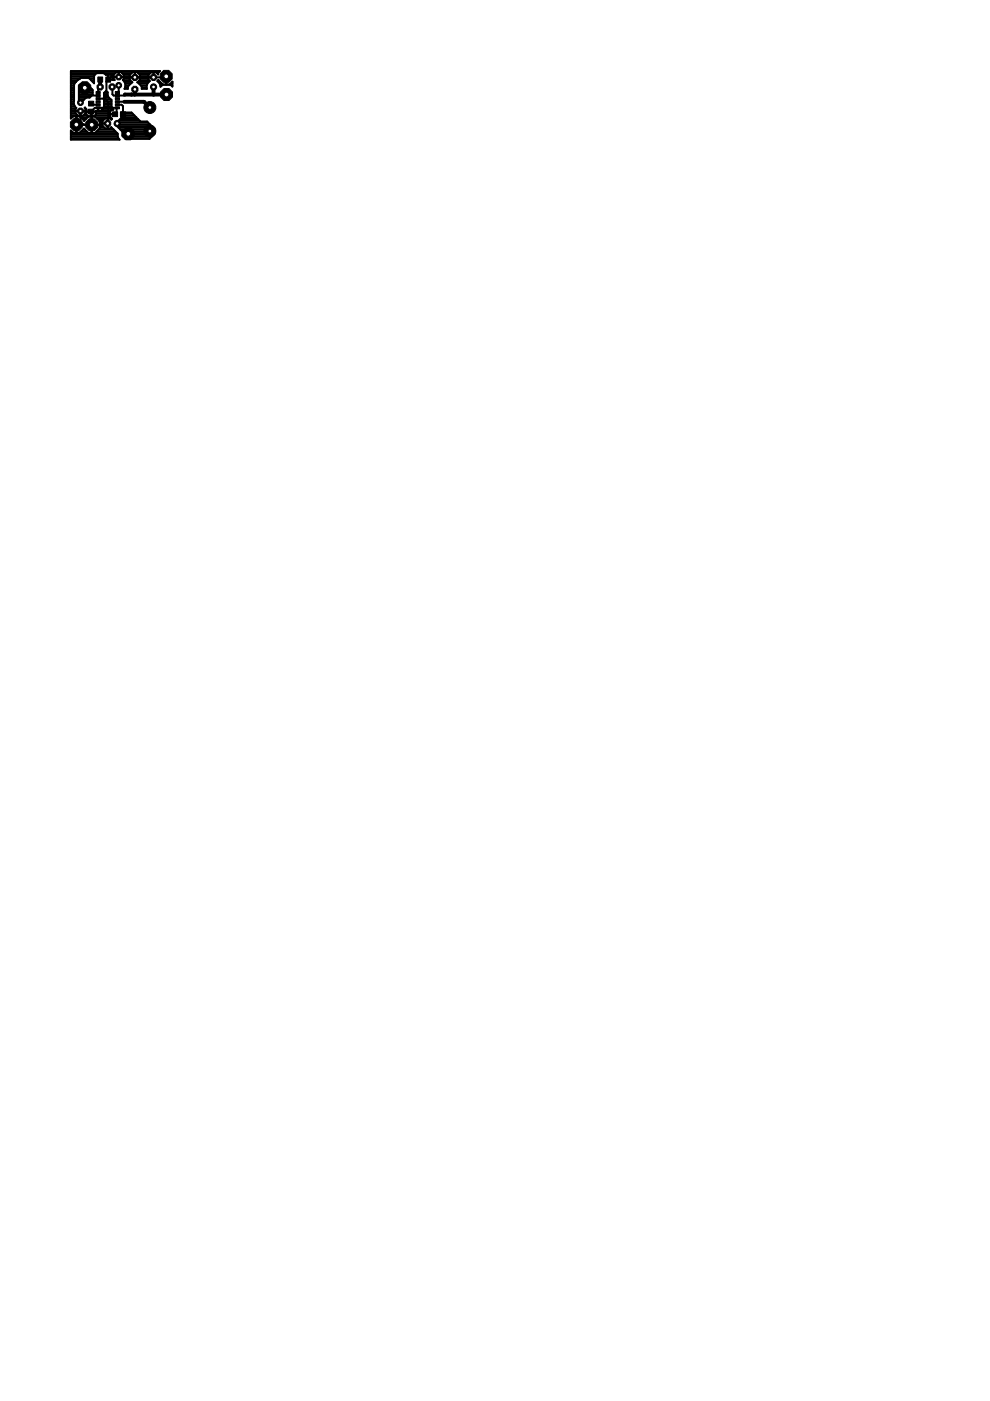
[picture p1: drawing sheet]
<svg xmlns="http://www.w3.org/2000/svg" width="210mm" height="297mm" viewBox="0 0 210 297" stroke-linecap="round" stroke-linejoin="round" font-family="sans-serif">
<g fill="#000" stroke="#000" stroke-width=".21">
<path d="M20.4 19.4h.9v.4h-.9zM20.7 16.3h1.1v1.1h-1.1zM22.4 16.3h1.1v1.1h-1.1zM24.4 19.4h.9v.4h-.9zM18.8 23.2h1.1v1h-1.1zM18.8 21.5h1.1v1h-1.1zM20.4 20h.9v.5h-.9zM20.4 20.7h.9v.4h-.9zM20.4 21.4h.9v.4h-.9zM20.4 22h.9v.4h-.9zM20.4 22.6h.9v.5h-.9zM23.8 23.7h1.1v1h-1.1z"/>
<path d="M24.4 22.6h.9v.5h-.9zM24.4 22h.9v.4h-.9zM24.4 21.4h.9v.4h-.9zM24.4 20.7h.9v.4h-.9zM24.4 20h.9v.5h-.9zM25.5 23.7h1.1v1h-1.1z"/>
<circle cx="28.6" cy="16.4" r=".71"/>
</g>
<g fill="none" stroke="#000" stroke-width=".42">
<path d="M15 15.9h5.1M15 15.5h9.5M15 16.3h4.9M15 20h.7M15 19.6h.7M15 19.2h.7M15 18.9h.7M15 18.5h.7M15 18.1h.7M15 17.7h.8M15 17.4h1.1M15 17h1.4"/>
<path d="M15 16.6h2M15 15.1h18.9M16.2 17.3h.1M16.7 20h2.9M16.7 19.6h2.9M16.7 19.2h2.9M16.7 18.9h2.8M16.7 18.5h2.4M16.8 18.1h1.9M18.9 16.6h1M19.3 17h.6M19.7 17.4h.2"/>
<path d="M20.1 15.9l-.2 1.8-1.1-1.2h-1.7l-1.2 1.1-.2 .3-.1 3.6M20.6 15.5l-.5 .4M21.2 18.4l-.4 .5v.7M21.9 15.5l.6 .4M22.1 20h.7M22.1 19.6h.7M22.4 15.9h1.1l.4 .4M22.9 15.9v.9h1v-.5M22.9 16.3h.1M22.9 16.6h.1M23 15.9v1l1.3 .1M23.6 15.9h.5"/>
<path d="M23.8 18.4v1.6l.3 .3h2.2l.2-.3M23.9 16.3h.2M23.9 16.6h.2M24.1 15.9l.6-.6h.9l.6 .6M24.1 15.9v.9l.2 .2M24.3 17h.1M25.2 15.3v1M25.2 18.1v1.2l-.3 .3M25.2 15.9h.1M25.2 15.5h.1M25.2 16.3h.1M25.8 15.5h2.1"/>
<path d="M26.1 17h1.5M26.2 15.9v.9l-.2 .2a1.39 1.39 0 0 1 .4 1.8h.7v-.5l1-.8-.6-.6v-1l.6-.6h1l.6 .6v1l-.6 .6 1 .8v.5h1v-.7M26.2 15.9h1.3M26.2 16.3h1.3M26.2 16.6h1.3M26.4 17.4h1.6M26.5 18.5h.6M26.5 17.7h1.2M26.6 18.1h.7M28.6 16.4l-5.1-.1-.9 1v3.3l-.4 .3M28.6 15.3v1.1M28.6 15.9h.1"/>
<path d="M28.6 15.5h.1M28.6 16.3h.1M29.2 17.4h2.3M29.3 15.5h2.6M29.5 17.7h1.8M29.6 17h2M29.6 15.9h1.9M29.7 16.3h1.8M29.7 16.6h1.8M29.8 18.1h1.3M30.1 18.5h1M31.7 17.2h.1"/>
<path d="M31.7 17.2l-.4 .4-.2 .5M32.6 16.4h.1M32.6 15.3v1.1M32.6 15.9h.1M32.6 15.5h.1M32.6 16.3h.1M32.6 18.4v.1M33.2 15.5h.3M33.4 17.2h.1M33.4 17.2l.2-.2 .9 .9h.7l.1-1.6v1.6h.7l.6-.6v1.1l-.4-.4h-1.7l-.5 .4v-.3M33.4 17.2l.6 .9M33.5 15.5l.4-.4h-18.9v10l.5-.4h.7v1.7h5v-.6l-1-1.1h-.7v3.5"/>
<path d="M33.5 15.5v.3l-.5-.5h-.9l-.6 .6v1l.2 .3M33.5 17h.1M33.6 17.4h.4M33.9 17.7h.5M34 18.1h.3M35.2 17.7h.1M35.2 17.4h.1M35.2 17h.1M35.2 16.6h.1M35.2 16.2l-.2 .2h-7.5M36.1 17.7h.5M36.3 18.1h.3"/>
<path d="M36.5 17.4h.1M15 28.2h9.8M15 29.3h10.1M15 29h10M15 28.6h10M15 27.9h.2M15 24.8h.3M15 24.5h1.5M15 24.1h1.1M15 23.7h1M15 23.3h1M15 23h1.1"/>
<path d="M15 22.6h.9M15 22.2h.7M15 21.9h.6M15 21.5h.6M15 21.1h.7M15 20.7h.7M15 20.4h.7M15.6 21.5v.5l.6 .9-.2 .2v.9l.6 .6h.9l.6-.6-.1-1.2 .3 .4M16 23.5h2.1M16.2 27.9h.1M16.2 27.5h.1M16.2 27.1h.1"/>
<path d="M16.2 26.7h.1M16.2 26h.1M16.2 25.6h.1M16.2 25.2h.1M16.2 24.8h.1M16.7 21.5h.7M16.7 21.1h1.1M16.7 20.4h2.6M17.1 24.5h.1M17.1 24.1h.1M17.1 23.7h.1M17.1 24.8h1.5"/>
<path d="M17.2 27.9h1.2M17.5 25.2h.7M17.6 27.5h.4M17.6 24.5h.8M17.8 25.6h.1M17.8 25.6l.9-.9h.7v3.5M17.8 25.6l-.9-.9h-.6v3.4h.6l.9-.8 .9 .9M18 24.1h.3M18 23h.1M18.1 23.7h.2M18.1 23.3h.2M18.2 20.7l-1 1-.5-.1v-3.4l.4-.4h1.3l1.2 1.2v1.1l-.6 .6h-2.3"/>
<path d="M18.3 23.2v.4M19.3 23.6v1l-.8-.1-.2-.2v-.6h2l-.1 .7-.2 .2h-.6v-1M19.3 24.5h.1M19.3 24.1h.1M19.3 23.7h.1M19.3 23.7l.2 .1v2.7M19.3 22l.3 .2h1.2M19.4 26.4h.1M19.4 27.9h.1M19.4 27.5h.1M19.4 27.1h.1M19.4 26.7h.1"/>
<path d="M19.4 26h.1M19.4 25.6h.1M19.4 25.2h.1M19.4 24.8h.1M20.2 28.2l1-1v-.7h-5v1.6h-.7l-.5-.4v1.9h10.4l-.4-.6M20.2 24.5h3.2M20.3 24.8h3.1M20.3 24.1h3.1M20.3 23.7h3.1M20.5 27.9h4M20.6 25.2h1.6M20.8 20.9h1.4"/>
<path d="M20.8 23.2v.3M20.8 23.2h.1M20.8 23.3h.1M20.8 20.3h-1.9M20.9 27.5h3.2M21 25.6h.8M21.2 26.4h.5M21.2 27.1h1M21.2 26.7h.6M21.2 26h.5M21.6 23.3l-1.3 .3-3.1 .1-.1-.2v2l-.9 .9M21.6 23.3h2"/>
<path d="M21.7 23.1l-.1 .2M21.7 23.1h.1M21.7 26.2h1.1M21.8 23h2.1M22 20.7h1.1M22 21.1h1.5M22.1 22.6l-.4 .5M22.1 22.6v-2.9l.4-.4 .3 .3a1.39 1.39 0 0 0 .8 1.6v1.4M22.1 22.6h1.5M22.1 22.2h1.5M22.1 21.9h1.5M22.1 21.5h1.5"/>
<path d="M22.1 20.4h.8M22.2 20.9l.7 .8v4.4l-.1 .1M22.8 26.4h.1M22.8 25.1v2.2M22.8 27.1h.1M22.8 26.7h.1M22.8 26h.1M22.8 25.6h.1M22.8 25.2h.1M23.5 25.2h.2M23.5 27.1h.2M23.6 23.3l-.2 .4v.5l.9 .1h-.9v.6l.4 .3-.2 .2-.3-.3h-.9l-.7 .6v.9l.7 .7h.9l.3-.3 .5 .5"/>
<path d="M23.6 22.6l.4 .5M24 23.1h.1M24 23.1v.2h-.4M24.1 27.5l.9 .8v.7M24.4 26.4h7.4M24.8 26h6.6M24.8 22.9l-.1 1-.3 .3M24.8 26.7h7.3M24.9 22.9h-4.8l-.8 .8M24.9 22.2h.9l.3 .3v1.7M24.9 21.6h1.5M25.1 25.6h4.5"/>
<path d="M25.2 27.1h7.3M25.5 25.2h3.8M25.5 27.5h7.3M25.7 24.8h3.2M25.7 24.5h2.8M25.7 24.1h2.4M25.7 23.9h2.2l1.9 1.9h1.4l1.6 1.6v.9l-1.1 1.1h-5.1l-.6-.6v-.9l-1.7-1.6 1.4-1.3zM25.9 27.9h6.9M26 28.2h6.8M26 28.6h6.5M26.1 29h6.1M26.4 21.6h.1"/>
<path d="M26.5 29.3h5.3"/>
</g>
<path d="M21.2 16.9v1.5M21.2 16.9h.1M28.6 18.9l-.1 1.1M32.6 18.4v1.6M26.4 21.6h4.1l1.3 1.2M27.9 20v.1M35.3 20l-8.8 .1" fill="none" stroke="#000" stroke-width=".83"/>
<circle cx="28.6" cy="16.4" r=".4" fill="#fff" stroke="#000" stroke-width=".21"/>
<circle cx="28.6" cy="18.9" r=".71" fill="#000" stroke="#000" stroke-width=".21"/>
<circle cx="28.6" cy="18.9" r=".4" fill="#fff" stroke="#000" stroke-width=".21"/>
<circle cx="25.2" cy="16.3" r=".66" fill="#000" stroke="#000" stroke-width=".21"/>
<circle cx="25.2" cy="16.3" r=".36" fill="#fff" stroke="#000" stroke-width=".21"/>
<circle cx="25.2" cy="18.1" r=".61" fill="#000" stroke="#000" stroke-width=".21"/>
<circle cx="25.2" cy="18.1" r=".36" fill="#fff" stroke="#000" stroke-width=".21"/>
<circle cx="17.1" cy="23.5" r=".66" fill="#000" stroke="#000" stroke-width=".21"/>
<circle cx="17.1" cy="23.5" r=".36" fill="#fff" stroke="#000" stroke-width=".21"/>
<circle cx="17.1" cy="21.8" r=".61" fill="#000" stroke="#000" stroke-width=".21"/>
<circle cx="17.1" cy="21.8" r=".36" fill="#fff" stroke="#000" stroke-width=".21"/>
<circle cx="22.8" cy="26.2" r=".71" fill="#000" stroke="#000" stroke-width=".21"/>
<circle cx="22.8" cy="26.2" r=".4" fill="#fff" stroke="#000" stroke-width=".21"/>
<circle cx="24.8" cy="26.2" r=".66" fill="#000" stroke="#000" stroke-width=".21"/>
<circle cx="24.8" cy="26.2" r=".4" fill="#fff" stroke="#000" stroke-width=".21"/>
<circle cx="32.6" cy="16.4" r=".71" fill="#000" stroke="#000" stroke-width=".21"/>
<circle cx="32.6" cy="16.4" r=".4" fill="#fff" stroke="#000" stroke-width=".21"/>
<circle cx="32.6" cy="18.4" r=".66" fill="#000" stroke="#000" stroke-width=".21"/>
<circle cx="32.6" cy="18.4" r=".4" fill="#fff" stroke="#000" stroke-width=".21"/>
<circle cx="21.2" cy="18.4" r=".71" fill="#000" stroke="#000" stroke-width=".21"/>
<circle cx="21.2" cy="18.4" r=".4" fill="#fff" stroke="#000" stroke-width=".21"/>
<circle cx="23.8" cy="18.4" r=".71" fill="#000" stroke="#000" stroke-width=".21"/>
<circle cx="23.8" cy="18.4" r=".4" fill="#fff" stroke="#000" stroke-width=".21"/>
<circle cx="31.8" cy="27.8" r="1.27" fill="#000" stroke="#000" stroke-width=".21"/>
<circle cx="31.8" cy="27.8" r=".4" fill="#fff" stroke="#000" stroke-width=".21"/>
<circle cx="31.8" cy="22.8" r="1.27" fill="#000" stroke="#000" stroke-width=".21"/>
<circle cx="31.8" cy="22.8" r=".4" fill="#fff" stroke="#000" stroke-width=".21"/>
<circle cx="27.2" cy="28.4" r="1.38" fill="#000" stroke="#000" stroke-width=".21"/>
<circle cx="27.2" cy="28.4" r=".51" fill="#fff" stroke="#000" stroke-width=".21"/>
<circle cx="16.2" cy="26.4" r="1.38" fill="#000" stroke="#000" stroke-width=".21"/>
<circle cx="16.2" cy="26.4" r=".51" fill="#fff" stroke="#000" stroke-width=".21"/>
<circle cx="35.2" cy="16.2" r="1.38" fill="#000" stroke="#000" stroke-width=".21"/>
<circle cx="35.2" cy="16.2" r=".51" fill="#fff" stroke="#000" stroke-width=".21"/>
<circle cx="19.5" cy="26.5" r="1.38" fill="#000" stroke="#000" stroke-width=".21"/>
<circle cx="19.5" cy="26.5" r=".51" fill="#fff" stroke="#000" stroke-width=".21"/>
<circle cx="18" cy="18.6" r="1.38" fill="#000" stroke="#000" stroke-width=".21"/>
<circle cx="18" cy="18.6" r=".51" fill="#fff" stroke="#000" stroke-width=".21"/>
<circle cx="35.3" cy="20" r="1.38" fill="#000" stroke="#000" stroke-width=".21"/>
<circle cx="35.3" cy="20" r=".51" fill="#fff" stroke="#000" stroke-width=".21"/>
</svg>
